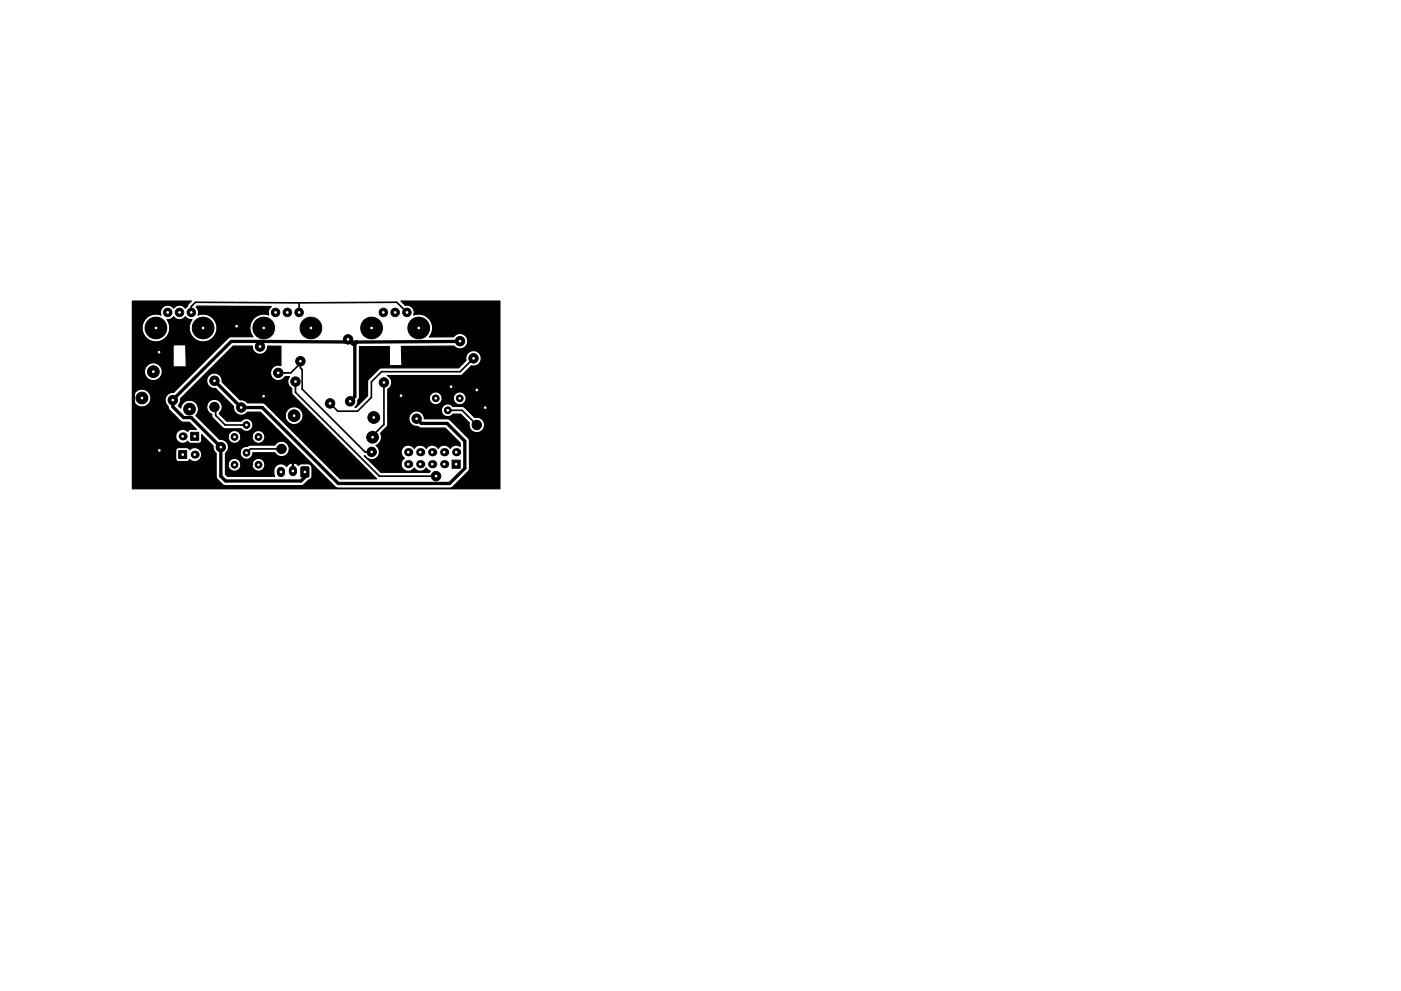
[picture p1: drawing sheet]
<svg xmlns="http://www.w3.org/2000/svg" width="297mm" height="210mm" viewBox="0 0 297 210" stroke-linecap="round" stroke-linejoin="round" font-family="sans-serif">
<g fill="#000" stroke="#000" stroke-width=".21">
<path d="M37.9 95.6h1.7v1.7h-1.7zM40.4 91.7h1.7v1.7h-1.7zM63.8 99.1h1.7l-.1 2.1-1.6-.1zM95.8 97.6h1.8v1.7h-1.8z"/>
<circle cx="32.5" cy="78.9" r="1.25"/>
<circle cx="33.1" cy="69.6" r="2.3"/>
<circle cx="33.7" cy="74.7" r="1"/>
<circle cx="35.6" cy="66.3" r=".9"/>
<circle cx="38.1" cy="66.3" r=".9"/>
<circle cx="40.6" cy="66.3" r=".9"/>
<circle cx="43.1" cy="69.6" r="2.3"/>
<circle cx="50.2" cy="69.2" r="1"/>
<circle cx="55.1" cy="73.5" r="1"/>
<circle cx="55.9" cy="69.6" r="2.3"/>
<circle cx="58.4" cy="66.3" r=".9"/>
<circle cx="59" cy="79.1" r="1"/>
<circle cx="60.9" cy="66.3" r=".9"/>
<circle cx="63.4" cy="66.3" r=".9"/>
<circle cx="63.7" cy="76.6" r="1"/>
<circle cx="65.9" cy="69.6" r="2.3"/>
<circle cx="73.8" cy="72" r="1"/>
<circle cx="78.8" cy="69.6" r="2.3"/>
<circle cx="81.3" cy="66.3" r=".9"/>
<circle cx="83.8" cy="66.3" r=".9"/>
<circle cx="86.3" cy="66.3" r=".9"/>
<circle cx="88.8" cy="69.6" r="2.3"/>
<circle cx="97.5" cy="72.4" r="1"/>
<circle cx="100.4" cy="76" r="1"/>
<circle cx="30.1" cy="84.4" r="1.25"/>
<circle cx="33.8" cy="95.6" r="1"/>
<circle cx="36.6" cy="84.9" r="1"/>
<circle cx="40.2" cy="86.8" r="1.25"/>
<circle cx="45.5" cy="86.4" r="1"/>
<circle cx="45.5" cy="80.8" r="1"/>
<circle cx="46.8" cy="94.9" r="1"/>
<circle cx="49.7" cy="98.6" r=".72"/>
<circle cx="49.7" cy="92.7" r=".72"/>
<circle cx="51.1" cy="86.5" r="1"/>
<circle cx="52.3" cy="96.1" r=".72"/>
<circle cx="52.3" cy="90.2" r=".72"/>
<circle cx="54.8" cy="92.7" r=".72"/>
<circle cx="54.8" cy="98.6" r=".72"/>
<circle cx="55.9" cy="84.1" r="1"/>
<circle cx="59.7" cy="95.2" r="1"/>
<circle cx="62.4" cy="88.2" r="1.25"/>
<circle cx="62.6" cy="81" r="1"/>
<circle cx="70" cy="85.6" r="1"/>
<circle cx="74.2" cy="85.1" r="1"/>
<circle cx="78.8" cy="95.9" r="1"/>
<circle cx="79" cy="92.8" r="1.25"/>
<circle cx="79.2" cy="88.6" r="1.25"/>
<circle cx="81.4" cy="81.1" r="1"/>
<circle cx="85" cy="83.9" r="1"/>
<circle cx="88.3" cy="88.8" r="1"/>
<circle cx="92.4" cy="84.5" r=".72"/>
<circle cx="94.9" cy="87.1" r=".72"/>
<circle cx="95.6" cy="82" r="1"/>
<circle cx="97.5" cy="84.5" r=".72"/>
<circle cx="101.1" cy="82.7" r="1"/>
<circle cx="101.1" cy="90.2" r="1"/>
<circle cx="102.9" cy="86.5" r="1"/>
<circle cx="92.5" cy="101" r="1"/>
</g>
<g fill="#000">
<circle cx="38.7" cy="92.6" r=".85"/>
<circle cx="41.3" cy="96.5" r=".85"/>
<circle cx="86.6" cy="95.9" r=".86"/>
<circle cx="86.6" cy="98.5" r=".86"/>
<circle cx="89.1" cy="98.5" r=".86"/>
<circle cx="89.1" cy="95.9" r=".86"/>
<circle cx="91.6" cy="98.5" r=".86"/>
<circle cx="91.6" cy="95.9" r=".86"/>
<circle cx="94.2" cy="98.5" r=".86"/>
<circle cx="94.2" cy="95.9" r=".86"/>
<circle cx="96.7" cy="95.9" r=".86"/>
</g>
<path d="M59.6 99.9v.5M62.1 99.7v.5" fill="none" stroke="#000" stroke-width="1.7"/>
<path d="M55.3 72.4h-6.3l-12.4 12.4v1.5l2.3 2.3h1.7l6.2 6.3v6.1l1 1h16l.8-.8v-1.1M55.3 72.4v1l-.2 .1M55.3 72.4l20.3 .2M73.8 72l1 1h.4M75.2 73v11.1l-1 1M75.6 72.6l-.4 .4M97.5 72.4l-21.9 .2M45.5 80.8l5.6 5.7h4.5l16.1 16.1h23.6l3.3-3.2v-5.8l-3.8-3.8h-5.5l-1-1" fill="none" stroke="#000" stroke-width=".7"/>
<g fill="none" stroke="#000" stroke-width=".35">
<path d="M50.2 69.2l-3.6 3.6h-10.9l-7.2 7.2v10.3l5.3 5.3M63.4 64.3l-22-.2-.8 .9v1.3M63.4 64.3l20.7-.2 2.2 2.2M63.4 64.3v2M63.7 76.6v1.5l.4 .3v4.2l13.3 13.3h1.4M64.2 76.6l-2.5 2.5h-2.7M100.4 76l-2.8 2.9h-16.7l-2.2 2.1v3.3l-2.9 2.9h-4.2l-1.6-1.6M45.7 86.5v1.6l2 2.1h4.6M59.7 95.2h-6.6l-.8 .9M62.6 81v2.2l17.8 17.8h12.1M81.4 81.1v8.9l-2.4 2.5v.3M85 83.9l1.9-1.9h13.5l2.5 2.5v2"/>
<path d="M94.9 87.1h3.1l3.1 3.1"/>
</g>
<path d="M28.1 63.9h12.5l-.7 .7a.75 .75 0 0 1-.6 .7 1.53 1.53 0 0 0-2.5 .1 1.53 1.53 0 0 0-2-.5 1.53 1.53 0 0 0-.7 2 2.94 2.94 0 0 0-4 2.6 2.94 2.94 0 0 0 3.9 2.9 2.94 2.94 0 0 0 1.4-4.6l.9-.2 .5-.4a1.53 1.53 0 0 0 2.5 0l.5 .4 .9 .2a2.94 2.94 0 0 0 1.5 4.6 2.94 2.94 0 0 0 3.8-2.9 2.94 2.94 0 0 0-4-2.6v-1.1l-.4-.7 .2-.2 15.7 .1-.6 .8 .1 1.1-.2-.1a2.95 2.95 0 0 0-3.3 1.1 2.95 2.95 0 0 0 .1 3.6l-4.6-.1-.5 .2-11.7 11.7a1.71 1.71 0 0 0-1.7 1.1 1.71 1.71 0 0 0 .5 1.9l.3 .7 2.5 2.4 .5 .2h1.2l1.5 1.5h-1.3l-.5 .5a1.49 1.49 0 0 0-2.1-.1 1.49 1.49 0 0 0 0 2.1 1.49 1.49 0 0 0 2.1 0l.5 .5h1.8a.64 .64 0 0 0 .7-.7v-1.2l2.4 2.4v.7l.6 .9v5l.3 .5 1.3 1.3h16.4l.6-.1 1-1a.88 .88 0 0 0 .8-.9l-.1-1.9-.3-.6-.5-.1h-1.3l-.7 .4-.8-.6-.3 .2 .1 1.7h-.3v-1.7a.98 .98 0 0 0-1.2 .6 1.56 1.56 0 0 0-2-.4 1.56 1.56 0 0 0-.7 1.8l.1 .7h-10l-.4-.5v-2.1h.6v.2a1.36 1.36 0 0 0 1.5 1.3 1.36 1.36 0 0 0 1.2-1.5h2.3v.2a1.36 1.36 0 0 0 2.1 1.1 1.36 1.36 0 0 0 0-2.3 1.36 1.36 0 0 0-2.1 1h-2.3l-.1-.3a1.36 1.36 0 0 0-1.4-.9 1.36 1.36 0 0 0-1.2 1.2h-.6v-2.3l.3-.3h2.8v.3a1.36 1.36 0 0 0 1.4 1.2 1.36 1.36 0 0 0 1.3-1.3h4.7l.1 .2a1.64 1.64 0 0 0 2.5 .1 1.64 1.64 0 0 0-.2-2.5 1.64 1.64 0 0 0-2.4 .5h-5.2l-.6 .3a1.41 1.41 0 0 0-1.6 1.2h-2.8a1.64 1.64 0 0 0 .1-1.8 1.64 1.64 0 0 0-1.6-.9l-.7-.6h2.5a1.36 1.36 0 0 0 1.3 1.5 1.36 1.36 0 0 0 1.4-1.5h2.3v.2a1.36 1.36 0 0 0 2.1 1.1 1.36 1.36 0 0 0 0-2.4 1.36 1.36 0 0 0-2.1 1.1h-2.3l-.1-.3a1.36 1.36 0 0 0-1.4-1 1.36 1.36 0 0 0-1.2 1.3h-2.5l-4.4-4.4 .5-.9v-1.1h1.8l.2 .9 .4 .5 .5 .3 .1 .7 2.4 2.3 3.8 .1a1.36 1.36 0 0 0 2 .2 1.36 1.36 0 0 0 0-2 1.36 1.36 0 0 0-2 .2h-3.1l-1.6-1.6 .2-.4a1.64 1.64 0 0 0-.6-2.6 1.64 1.64 0 0 0-2.3 1.4h-1.8l-.1-.3a1.89 1.89 0 0 0-2.1-1 1.89 1.89 0 0 0-1.5 1.7l-.5-.5 .4-.7 .1-.8 11.1-11.2h4.1v.3a1.64 1.64 0 0 0 1.7 1.5 1.64 1.64 0 0 0 1.6-1.8l2.8 .1v4.1a1.64 1.64 0 0 0-2.1 .9 1.64 1.64 0 0 0 .8 2.1 1.64 1.64 0 0 0 2.1-.7h1l-.2 .3a1.64 1.64 0 0 0 .6 2.2l.1 1 .2 .4 17.7 17.8h-7.7l-13.6-13.6h2a1.89 1.89 0 0 0 2.5 2 1.89 1.89 0 0 0 .7-3.2 1.89 1.89 0 0 0-3.2 .8v.4h-2l-2.5-2.5h-3.6l-.5-.5-1-.2-3.8-3.9a1.64 1.64 0 0 0-1.6-1.8 1.64 1.64 0 0 0-1.7 1.8 1.64 1.64 0 0 0 1.9 1.5l3.8 3.9a1.64 1.64 0 0 0 1 1.7 1.64 1.64 0 0 0 1.9-.6h2.8l16.1 16.1h24.4l3.8-3.8v-6.5l-4.3-4.3-5.2-.1v-.1a1.66 1.66 0 0 0-1.9-1.4 1.66 1.66 0 0 0-1.4 1.9 1.66 1.66 0 0 0 1.9 1.3l.7 .3h5.1l3.2 3.2v.7l-.2-.1a1.49 1.49 0 0 0-2 .5 1.49 1.49 0 0 0-2.5 0 1.49 1.49 0 0 0-2.5 0 1.49 1.49 0 0 0-2.6 0 1.5 1.5 0 0 0-2.3-.2 1.5 1.5 0 0 0 .3 2.3 1.5 1.5 0 0 0-.3 2.3 1.5 1.5 0 0 0 2.3-.2 1.49 1.49 0 0 0 2.6 0l.3 .3 .5 .3-.2 .3h-10.2l-3.6-3.5a2.17 2.17 0 0 0 2.1 .8 1.64 1.64 0 0 0 1.1-1.4 1.64 1.64 0 0 0-.7-1.6 1.87 1.87 0 0 0 1-2.6l1.5-1.6v-3.4h11.4v.3a1.36 1.36 0 0 0 1 1.2 1.36 1.36 0 0 0 1.4-.5h1.6l1.9 1.8a1.64 1.64 0 0 0 1.4 2.1 1.64 1.64 0 0 0 1.8-1.8 1.64 1.64 0 0 0-2-1.4l-2.4-2.3-2.3-.1a1.36 1.36 0 0 0-1.5-.5 1.36 1.36 0 0 0-.9 1.2h-11.4v-2.5h8.8v.2a1.36 1.36 0 0 0 1.5 1.3 1.36 1.36 0 0 0 1.2-1.5h2.4v.2a1.36 1.36 0 0 0 2.1 1.1 1.36 1.36 0 0 0 0-2.3 1.36 1.36 0 0 0-2.1 1h-2.4v-.3a1.36 1.36 0 0 0-1.4-.9 1.36 1.36 0 0 0-1.3 1.2h-8.8v-1.8a1.63 1.63 0 0 0-.1-2.9h15.6l.4-.3 1.9-1.8 .2 .1a1.64 1.64 0 0 0 1.8-1.7 1.64 1.64 0 0 0-1.8-1.6 1.64 1.64 0 0 0-1.4 2.1l-1.6 1.6h-16.6l-2.6 2.6-.1 3.3-2.4 2.4h-.2a2.04 2.04 0 0 0 .6-1.6l.3-.7v-10.5l6.3-.1 .1 4 2.5 .1 .1-.1-.1-4 11.2-.1a1.64 1.64 0 0 0 2.4 .2 1.64 1.64 0 0 0-.1-2.5 1.64 1.64 0 0 0-2.4 .4h-5.1a2.94 2.94 0 0 0 .1-3.6 2.94 2.94 0 0 0-3.5-1 1.53 1.53 0 0 0-1.8-2.1l-.9-.9h21v39.8h-77.9v-8.1h9.1l.1 1.8 .2 .4 2.1 .1 .3-.1 .3-.3 .1 .1a1.49 1.49 0 0 0 2.1-.2 1.49 1.49 0 0 0-.1-2 1.49 1.49 0 0 0-2.1 0l-.5-.4h-1.8a.64 .64 0 0 0-.7 .6h-9.1v-11.3h.1v.3a1.89 1.89 0 0 0 2.9 1.5 1.89 1.89 0 0 0 0-3.3 1.89 1.89 0 0 0-2.9 1.5h-.1v-5.6h2.5v.3a1.89 1.89 0 0 0 2.9 1.5 1.89 1.89 0 0 0 0-3.2 1.89 1.89 0 0 0-2.9 1.4h-2.5v-5.4h8.6v4.5h2.7l.1-.1-.1-4.5-2.6-.1-.1 .2h-8.6z" fill="#000" stroke="#000" stroke-width=".25"/>
<g fill="#fff" stroke="#fff" stroke-width=".21">
<circle cx="97.5" cy="72.4" r=".17"/>
<circle cx="36.6" cy="84.9" r=".17"/>
<circle cx="55.1" cy="73.5" r=".17"/>
<circle cx="73.8" cy="72" r=".17"/>
<circle cx="46.8" cy="94.9" r=".18"/>
<circle cx="74.2" cy="85.1" r=".17"/>
<circle cx="50.2" cy="69.2" r=".17"/>
<circle cx="33.7" cy="74.7" r=".17"/>
<circle cx="101.1" cy="82.7" r=".17"/>
<circle cx="102.9" cy="86.5" r=".17"/>
<circle cx="95.6" cy="82" r=".17"/>
<circle cx="85" cy="83.9" r=".17"/>
<circle cx="33.8" cy="95.6" r=".17"/>
<circle cx="55.9" cy="84.1" r=".17"/>
<circle cx="88.3" cy="88.8" r=".17"/>
<circle cx="45.5" cy="80.8" r=".17"/>
<circle cx="51.1" cy="86.5" r=".17"/>
<circle cx="70" cy="85.6" r=".17"/>
<circle cx="100.4" cy="76" r=".18"/>
<circle cx="92.5" cy="101" r=".17"/>
<circle cx="62.6" cy="81" r=".17"/>
<circle cx="81.4" cy="81.1" r=".17"/>
<circle cx="63.7" cy="76.6" r=".17"/>
<circle cx="78.8" cy="95.9" r=".17"/>
<circle cx="59" cy="79.1" r=".17"/>
<circle cx="78.8" cy="69.6" r=".17"/>
<circle cx="88.8" cy="69.6" r=".17"/>
<circle cx="81.3" cy="66.3" r=".17"/>
<circle cx="83.8" cy="66.3" r=".17"/>
<circle cx="86.3" cy="66.3" r=".17"/>
<circle cx="41.3" cy="96.5" r=".17"/>
<circle cx="38.7" cy="96.5" r=".17"/>
<circle cx="38.7" cy="92.6" r=".17"/>
<circle cx="41.3" cy="92.6" r=".17"/>
<circle cx="92.4" cy="84.5" r=".17"/>
<circle cx="94.9" cy="87.1" r=".17"/>
<circle cx="97.5" cy="84.5" r=".17"/>
<circle cx="33.1" cy="69.6" r=".17"/>
<circle cx="43.1" cy="69.6" r=".17"/>
<circle cx="35.6" cy="66.3" r=".17"/>
<circle cx="38.1" cy="66.3" r=".17"/>
<circle cx="40.6" cy="66.3" r=".17"/>
<circle cx="55.9" cy="69.6" r=".17"/>
<circle cx="65.9" cy="69.6" r=".17"/>
<circle cx="58.4" cy="66.3" r=".17"/>
<circle cx="60.9" cy="66.3" r=".17"/>
<circle cx="63.4" cy="66.3" r=".17"/>
<circle cx="54.8" cy="98.6" r=".17"/>
<circle cx="52.3" cy="96.1" r=".17"/>
<circle cx="49.7" cy="98.6" r=".17"/>
<circle cx="54.8" cy="92.7" r=".17"/>
<circle cx="52.3" cy="90.2" r=".17"/>
<circle cx="49.7" cy="92.7" r=".17"/>
<circle cx="59.6" cy="100.1" r=".17"/>
<circle cx="62.1" cy="99.9" r=".17"/>
<circle cx="64.6" cy="100.1" r=".17"/>
<circle cx="79" cy="92.8" r=".17"/>
<circle cx="96.7" cy="98.5" r=".17"/>
<circle cx="96.7" cy="95.9" r=".17"/>
<circle cx="94.2" cy="98.5" r=".17"/>
<circle cx="94.2" cy="95.9" r=".17"/>
<circle cx="91.6" cy="98.5" r=".17"/>
<circle cx="91.6" cy="95.9" r=".17"/>
<circle cx="89.1" cy="98.5" r=".17"/>
<circle cx="89.1" cy="95.9" r=".17"/>
<circle cx="86.6" cy="98.5" r=".17"/>
<circle cx="86.6" cy="95.9" r=".17"/>
<circle cx="62.4" cy="88.2" r=".17"/>
<circle cx="40.2" cy="86.8" r=".17"/>
<circle cx="30.1" cy="84.4" r=".17"/>
<circle cx="79.2" cy="88.6" r=".17"/>
<circle cx="32.5" cy="78.9" r=".17"/>
</g>
</svg>
